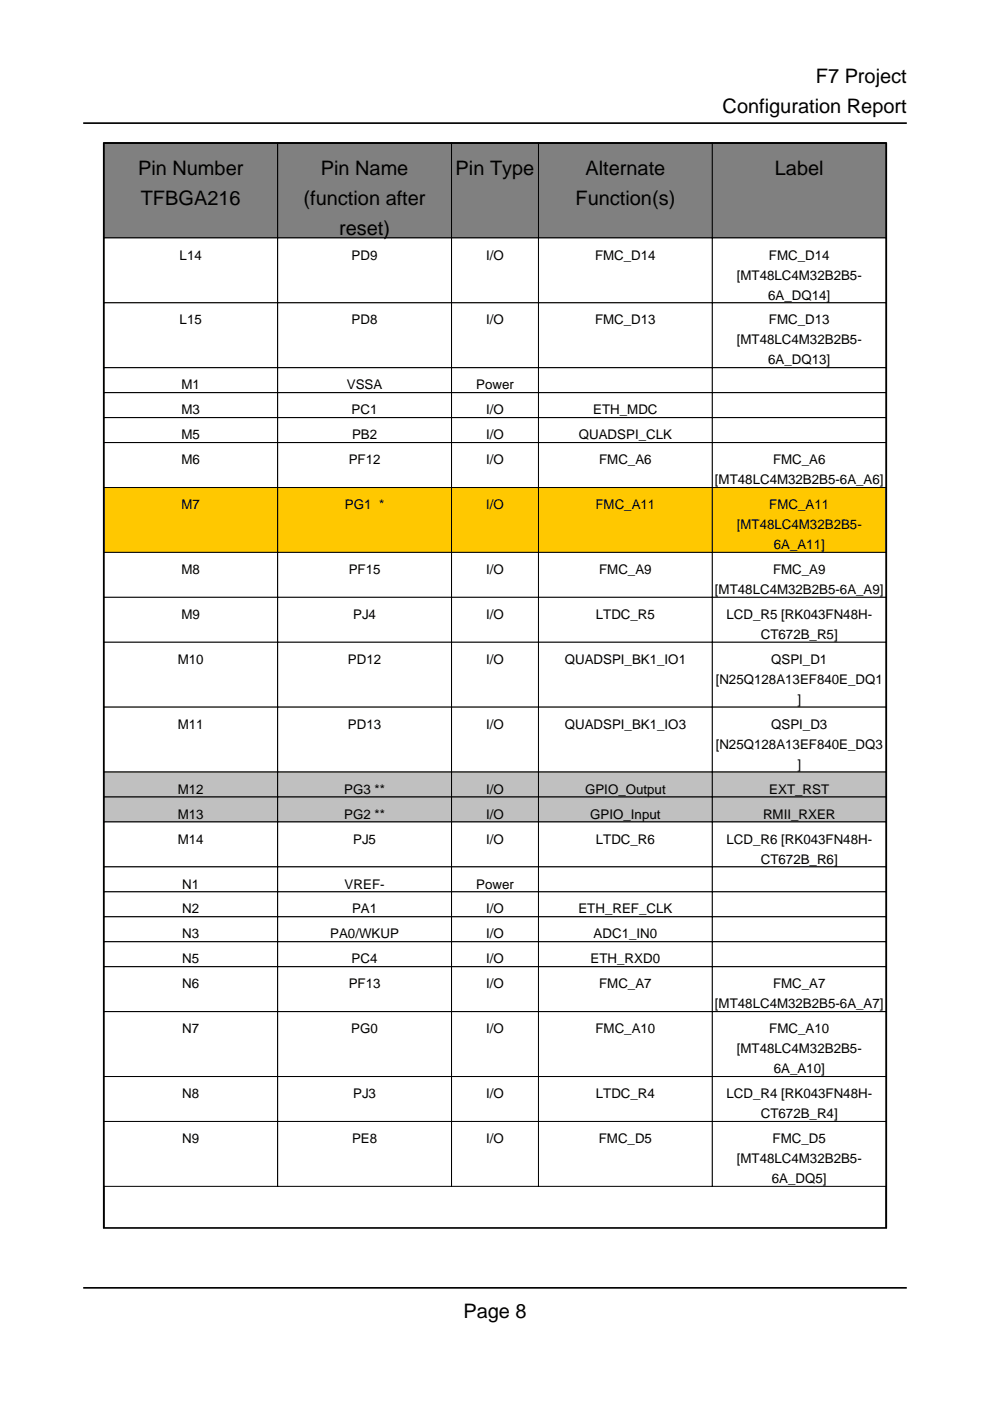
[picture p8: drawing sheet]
<svg xmlns="http://www.w3.org/2000/svg" width="210mm" height="297mm" viewBox="0 0 210 297" stroke-linecap="round" stroke-linejoin="round" font-family="sans-serif">
<defs><g id="words">
<g font-size="4.2">
<text x="173" y="17.6">F7 Project</text>
<text x="153.2" y="24">Configuration Report</text>
<text x="29.3" y="37">Pin Number</text>
<text x="68" y="37">Pin Name</text>
<text x="96.6" y="37">Pin Type</text>
<text x="124.1" y="37">Alternate</text>
<text x="164.3" y="37">Label</text>
<text x="29.8" y="43.4">TFBGA216</text>
<text x="64.4" y="43.4">(function after</text>
<text x="122" y="43.4">Function(s)</text>
<text x="71.9" y="49.7">reset)</text>
<text x="98.2" y="279.4">Page 8</text>
</g>
<g font-size="2.8">
<text x="38.1" y="55">L14</text>
<text x="74.6" y="55">PD9</text>
<text x="103.1" y="55">I/O</text>
<text x="126.2" y="55">FMC_D14</text>
<text x="156.2" y="59.3">[MT48LC4M32B2B5-</text>
<text x="163" y="55">FMC_D14</text>
<text x="162.9" y="63.5">6A_DQ14]</text>
<text x="38.1" y="68.8">L15</text>
<text x="74.6" y="68.8">PD8</text>
<text x="103.1" y="68.8">I/O</text>
<text x="126.2" y="68.8">FMC_D13</text>
<text x="163" y="68.8">FMC_D13</text>
<text x="156.2" y="73">[MT48LC4M32B2B5-</text>
<text x="162.9" y="77.3">6A_DQ13]</text>
<text x="38.5" y="82.5">M1</text>
<text x="73.5" y="82.5">VSSA</text>
<text x="101" y="82.5">Power</text>
<text x="38.5" y="87.8">M3</text>
<text x="74.6" y="87.8">PC1</text>
<text x="103.1" y="87.8">I/O</text>
<text x="125.8" y="87.8">ETH_MDC</text>
<text x="38.5" y="93.1">M5</text>
<text x="74.6" y="93.1">PB2</text>
<text x="103.1" y="93.1">I/O</text>
<text x="122.7" y="93.1">QUADSPI_CLK</text>
<text x="38.5" y="98.4">M6</text>
<text x="73.9" y="98.4">PF12</text>
<text x="103.1" y="98.4">I/O</text>
<text x="127" y="98.4">FMC_A6</text>
<text x="163.9" y="98.4">FMC_A6</text>
<text x="38.5" y="107.9">M7</text>
<text x="73.1" y="107.9">PG1 *</text>
<text x="103.1" y="107.9">I/O</text>
<text x="126.2" y="107.9">FMC_A11</text>
<text x="151.6" y="102.7">[MT48LC4M32B2B5-6A_A6]</text>
<text x="163.1" y="107.9">FMC_A11</text>
<text x="156.2" y="112.2">[MT48LC4M32B2B5-</text>
<text x="164.1" y="116.4">6A_A11]</text>
<text x="38.5" y="121.7">M8</text>
<text x="73.9" y="121.7">PF15</text>
<text x="103.1" y="121.7">I/O</text>
<text x="127" y="121.7">FMC_A9</text>
<text x="151.6" y="125.9">[MT48LC4M32B2B5-6A_A9]</text>
<text x="163.9" y="121.7">FMC_A9</text>
<text x="38.5" y="131.2">M9</text>
<text x="74.9" y="131.2">PJ4</text>
<text x="103.1" y="131.2">I/O</text>
<text x="126.3" y="131.2">LTDC_R5</text>
<text x="154" y="131.2">LCD_R5 [RK043FN48H-</text>
<text x="161.3" y="135.5">CT672B_R5]</text>
<text x="37.7" y="140.8">M10</text>
<text x="73.8" y="140.8">PD12</text>
<text x="103.1" y="140.8">I/O</text>
<text x="119.7" y="140.8">QUADSPI_BK1_IO1</text>
<text x="163.5" y="140.8">QSPI_D1</text>
<text x="151.7" y="145">[N25Q128A13EF840E_DQ1</text>
<text x="169.1" y="149.2">]</text>
<text x="37.7" y="154.5">M11</text>
<text x="73.8" y="154.5">PD13</text>
<text x="103.1" y="154.5">I/O</text>
<text x="119.7" y="154.5">QUADSPI_BK1_IO3</text>
<text x="163.5" y="154.5">QSPI_D3</text>
<text x="151.7" y="158.7">[N25Q128A13EF840E_DQ3</text>
<text x="169.1" y="163">]</text>
<text x="37.7" y="168.3">M12</text>
<text x="37.7" y="173.6">M13</text>
<text x="73" y="168.3">PG3 **</text>
<text x="73" y="173.6">PG2 **</text>
<text x="103.1" y="168.3">I/O</text>
<text x="103.1" y="173.6">I/O</text>
<text x="124.1" y="168.3">GPIO_Output</text>
<text x="125.1" y="173.6">GPIO_Input</text>
<text x="161.8" y="173.6">RMII_RXER</text>
<text x="163.1" y="168.3">EXT_RST</text>
<text x="37.7" y="178.9">M14</text>
<text x="74.9" y="178.9">PJ5</text>
<text x="103.1" y="178.9">I/O</text>
<text x="126.3" y="178.9">LTDC_R6</text>
<text x="154" y="178.9">LCD_R6 [RK043FN48H-</text>
<text x="161.3" y="183.1">CT672B_R6]</text>
<text x="38.6" y="188.4">N1</text>
<text x="73.1" y="188.4">VREF-</text>
<text x="101" y="188.4">Power</text>
<text x="38.6" y="193.7">N2</text>
<text x="74.6" y="193.7">PA1</text>
<text x="103.1" y="193.7">I/O</text>
<text x="122.6" y="193.7">ETH_REF_CLK</text>
<text x="38.6" y="199">N3</text>
<text x="70" y="199">PA0/WKUP</text>
<text x="103.1" y="199">I/O</text>
<text x="125.9" y="199">ADC1_IN0</text>
<text x="38.6" y="204.3">N5</text>
<text x="38.6" y="209.5">N6</text>
<text x="73.9" y="209.5">PF13</text>
<text x="74.6" y="204.3">PC4</text>
<text x="103.1" y="204.3">I/O</text>
<text x="103.1" y="209.5">I/O</text>
<text x="125.2" y="204.3">ETH_RXD0</text>
<text x="127" y="209.5">FMC_A7</text>
<text x="163.9" y="209.5">FMC_A7</text>
<text x="151.6" y="213.8">[MT48LC4M32B2B5-6A_A7]</text>
<text x="38.6" y="219.1">N7</text>
<text x="74.5" y="219.1">PG0</text>
<text x="103.1" y="219.1">I/O</text>
<text x="126.2" y="219.1">FMC_A10</text>
<text x="163.1" y="219.1">FMC_A10</text>
<text x="156.2" y="223.3">[MT48LC4M32B2B5-</text>
<text x="164.1" y="227.5">6A_A10]</text>
<text x="38.6" y="232.8">N8</text>
<text x="74.9" y="232.8">PJ3</text>
<text x="103.1" y="232.8">I/O</text>
<text x="126.3" y="232.8">LTDC_R4</text>
<text x="154" y="232.8">LCD_R4 [RK043FN48H-</text>
<text x="161.3" y="237.1">CT672B_R4]</text>
<text x="38.6" y="242.4">N9</text>
<text x="74.6" y="242.4">PE8</text>
<text x="103.1" y="242.4">I/O</text>
<text x="127" y="242.4">FMC_D5</text>
<text x="163.8" y="242.4">FMC_D5</text>
<text x="156.2" y="246.6">[MT48LC4M32B2B5-</text>
<text x="163.7" y="250.8">6A_DQ5]</text>
</g>
</g></defs>
<path d="M22 260.3v-230h165.9v230" fill="none" stroke="#000" stroke-width=".35"/>
<path d="M22 30.3h36.9v20.1h-36.9z" fill="#808080"/>
<path d="M22 30.3h36.9v20.1h-36.9z" fill="none" stroke="#000" stroke-width=".21"/>
<path d="M58.9 30.3h36.8v20.1h-36.8z" fill="#808080"/>
<path d="M58.9 30.3h36.8v20.1h-36.8z" fill="none" stroke="#000" stroke-width=".21"/>
<path d="M95.7 30.3h18.5v20.1h-18.5z" fill="#808080"/>
<path d="M95.7 30.3h18.5v20.1h-18.5z" fill="none" stroke="#000" stroke-width=".21"/>
<path d="M114.2 30.3h36.8v20.1h-36.8z" fill="#808080"/>
<path d="M114.2 30.3h36.8v20.1h-36.8z" fill="none" stroke="#000" stroke-width=".21"/>
<path d="M151 30.3h36.9v20.1h-36.9z" fill="#808080"/>
<path d="M151 30.3h36.9v20.1h-36.9z" fill="none" stroke="#000" stroke-width=".21"/>
<path d="M22 50.4h36.9v13.8h-36.9z" fill="#fff"/>
<path d="M22 50.4h36.9v13.8h-36.9z" fill="none" stroke="#000" stroke-width=".21"/>
<path d="M58.9 50.4h36.8v13.8h-36.8z" fill="#fff"/>
<path d="M58.9 50.4h36.8v13.8h-36.8z" fill="none" stroke="#000" stroke-width=".21"/>
<path d="M95.7 50.4h18.5v13.8h-18.5z" fill="#fff"/>
<path d="M95.7 50.4h18.5v13.8h-18.5z" fill="none" stroke="#000" stroke-width=".21"/>
<path d="M114.2 50.4h36.8v13.8h-36.8z" fill="#fff"/>
<path d="M114.2 50.4h36.8v13.8h-36.8z" fill="none" stroke="#000" stroke-width=".21"/>
<path d="M151 50.4h36.9v13.8h-36.9z" fill="#fff"/>
<path d="M151 50.4h36.9v13.8h-36.9z" fill="none" stroke="#000" stroke-width=".21"/>
<path d="M22 64.2h36.9v13.8h-36.9z" fill="#fff"/>
<path d="M22 64.2h36.9v13.8h-36.9z" fill="none" stroke="#000" stroke-width=".21"/>
<path d="M58.9 64.2h36.8v13.8h-36.8z" fill="#fff"/>
<path d="M58.9 64.2h36.8v13.8h-36.8z" fill="none" stroke="#000" stroke-width=".21"/>
<path d="M95.7 64.2h18.5v13.8h-18.5z" fill="#fff"/>
<path d="M95.7 64.2h18.5v13.8h-18.5z" fill="none" stroke="#000" stroke-width=".21"/>
<path d="M114.2 64.2h36.8v13.8h-36.8z" fill="#fff"/>
<path d="M114.2 64.2h36.8v13.8h-36.8z" fill="none" stroke="#000" stroke-width=".21"/>
<path d="M151 64.2h36.9v13.8h-36.9z" fill="#fff"/>
<path d="M151 64.2h36.9v13.8h-36.9z" fill="none" stroke="#000" stroke-width=".21"/>
<path d="M22 78h36.9v5.3h-36.9z" fill="#fff"/>
<path d="M22 78h36.9v5.3h-36.9z" fill="none" stroke="#000" stroke-width=".21"/>
<path d="M58.9 78h36.8v5.3h-36.8z" fill="#fff"/>
<path d="M58.9 78h36.8v5.3h-36.8z" fill="none" stroke="#000" stroke-width=".21"/>
<path d="M95.7 78h18.5v5.3h-18.5z" fill="#fff"/>
<path d="M95.7 78h18.5v5.3h-18.5z" fill="none" stroke="#000" stroke-width=".21"/>
<path d="M114.2 78h36.8v5.3h-36.8z" fill="#fff"/>
<path d="M114.2 78h36.8v5.3h-36.8z" fill="none" stroke="#000" stroke-width=".21"/>
<path d="M151 78h36.9v5.3h-36.9z" fill="#fff"/>
<path d="M151 78h36.9v5.3h-36.9z" fill="none" stroke="#000" stroke-width=".21"/>
<path d="M22 83.3h36.9v5.2h-36.9z" fill="#fff"/>
<path d="M22 83.3h36.9v5.2h-36.9z" fill="none" stroke="#000" stroke-width=".21"/>
<path d="M58.9 83.3h36.8v5.2h-36.8z" fill="#fff"/>
<path d="M58.9 83.3h36.8v5.2h-36.8z" fill="none" stroke="#000" stroke-width=".21"/>
<path d="M95.7 83.3h18.5v5.2h-18.5z" fill="#fff"/>
<path d="M95.7 83.3h18.5v5.2h-18.5z" fill="none" stroke="#000" stroke-width=".21"/>
<path d="M114.2 83.3h36.8v5.2h-36.8z" fill="#fff"/>
<path d="M114.2 83.3h36.8v5.2h-36.8z" fill="none" stroke="#000" stroke-width=".21"/>
<path d="M151 83.3h36.9v5.2h-36.9z" fill="#fff"/>
<path d="M151 83.3h36.9v5.2h-36.9z" fill="none" stroke="#000" stroke-width=".21"/>
<path d="M22 88.5h36.9v5.3h-36.9z" fill="#fff"/>
<path d="M22 88.5h36.9v5.3h-36.9z" fill="none" stroke="#000" stroke-width=".21"/>
<path d="M58.9 88.5h36.8v5.3h-36.8z" fill="#fff"/>
<path d="M58.9 88.5h36.8v5.3h-36.8z" fill="none" stroke="#000" stroke-width=".21"/>
<path d="M95.7 88.5h18.5v5.3h-18.5z" fill="#fff"/>
<path d="M95.7 88.5h18.5v5.3h-18.5z" fill="none" stroke="#000" stroke-width=".21"/>
<path d="M114.2 88.5h36.8v5.3h-36.8z" fill="#fff"/>
<path d="M114.2 88.5h36.8v5.3h-36.8z" fill="none" stroke="#000" stroke-width=".21"/>
<path d="M151 88.5h36.9v5.3h-36.9z" fill="#fff"/>
<path d="M151 88.5h36.9v5.3h-36.9z" fill="none" stroke="#000" stroke-width=".21"/>
<path d="M22 93.8h36.9v9.6h-36.9z" fill="#fff"/>
<path d="M22 93.8h36.9v9.6h-36.9z" fill="none" stroke="#000" stroke-width=".21"/>
<path d="M58.9 93.8h36.8v9.6h-36.8z" fill="#fff"/>
<path d="M58.9 93.8h36.8v9.6h-36.8z" fill="none" stroke="#000" stroke-width=".21"/>
<path d="M95.7 93.8h18.5v9.6h-18.5z" fill="#fff"/>
<path d="M95.7 93.8h18.5v9.6h-18.5z" fill="none" stroke="#000" stroke-width=".21"/>
<path d="M114.2 93.8h36.8v9.6h-36.8z" fill="#fff"/>
<path d="M114.2 93.8h36.8v9.6h-36.8z" fill="none" stroke="#000" stroke-width=".21"/>
<path d="M151 93.8h36.9v9.6h-36.9z" fill="#fff"/>
<path d="M151 93.8h36.9v9.6h-36.9z" fill="none" stroke="#000" stroke-width=".21"/>
<path d="M22 103.4h36.9v13.7h-36.9z" fill="#ffc800"/>
<path d="M22 103.4h36.9v13.7h-36.9z" fill="none" stroke="#000" stroke-width=".21"/>
<path d="M58.9 103.4h36.8v13.7h-36.8z" fill="#ffc800"/>
<path d="M58.9 103.4h36.8v13.7h-36.8z" fill="none" stroke="#000" stroke-width=".21"/>
<path d="M95.7 103.4h18.5v13.7h-18.5z" fill="#ffc800"/>
<path d="M95.7 103.4h18.5v13.7h-18.5z" fill="none" stroke="#000" stroke-width=".21"/>
<path d="M114.2 103.4h36.8v13.7h-36.8z" fill="#ffc800"/>
<path d="M114.2 103.4h36.8v13.7h-36.8z" fill="none" stroke="#000" stroke-width=".21"/>
<path d="M151 103.4h36.9v13.7h-36.9z" fill="#ffc800"/>
<path d="M151 103.4h36.9v13.7h-36.9z" fill="none" stroke="#000" stroke-width=".21"/>
<path d="M22 117.1h36.9v9.5h-36.9z" fill="#fff"/>
<path d="M22 117.1h36.9v9.5h-36.9z" fill="none" stroke="#000" stroke-width=".21"/>
<path d="M58.9 117.1h36.8v9.5h-36.8z" fill="#fff"/>
<path d="M58.9 117.1h36.8v9.5h-36.8z" fill="none" stroke="#000" stroke-width=".21"/>
<path d="M95.7 117.1h18.5v9.5h-18.5z" fill="#fff"/>
<path d="M95.7 117.1h18.5v9.5h-18.5z" fill="none" stroke="#000" stroke-width=".21"/>
<path d="M114.2 117.1h36.8v9.5h-36.8z" fill="#fff"/>
<path d="M114.2 117.1h36.8v9.5h-36.8z" fill="none" stroke="#000" stroke-width=".21"/>
<path d="M151 117.1h36.9v9.5h-36.9z" fill="#fff"/>
<path d="M151 117.1h36.9v9.5h-36.9z" fill="none" stroke="#000" stroke-width=".21"/>
<path d="M22 126.6h36.9v9.6h-36.9z" fill="#fff"/>
<path d="M22 126.6h36.9v9.6h-36.9z" fill="none" stroke="#000" stroke-width=".21"/>
<path d="M58.9 126.6h36.8v9.6h-36.8z" fill="#fff"/>
<path d="M58.9 126.6h36.8v9.6h-36.8z" fill="none" stroke="#000" stroke-width=".21"/>
<path d="M95.7 126.6h18.5v9.6h-18.5z" fill="#fff"/>
<path d="M95.7 126.6h18.5v9.6h-18.5z" fill="none" stroke="#000" stroke-width=".21"/>
<path d="M114.2 126.6h36.8v9.6h-36.8z" fill="#fff"/>
<path d="M114.2 126.6h36.8v9.6h-36.8z" fill="none" stroke="#000" stroke-width=".21"/>
<path d="M151 126.6h36.9v9.6h-36.9z" fill="#fff"/>
<path d="M151 126.6h36.9v9.6h-36.9z" fill="none" stroke="#000" stroke-width=".21"/>
<path d="M22 136.2h36.9v13.7h-36.9z" fill="#fff"/>
<path d="M22 136.2h36.9v13.7h-36.9z" fill="none" stroke="#000" stroke-width=".21"/>
<path d="M58.9 136.2h36.8v13.7h-36.8z" fill="#fff"/>
<path d="M58.9 136.2h36.8v13.7h-36.8z" fill="none" stroke="#000" stroke-width=".21"/>
<path d="M95.7 136.2h18.5v13.7h-18.5z" fill="#fff"/>
<path d="M95.7 136.2h18.5v13.7h-18.5z" fill="none" stroke="#000" stroke-width=".21"/>
<path d="M114.2 136.2h36.8v13.7h-36.8z" fill="#fff"/>
<path d="M114.2 136.2h36.8v13.7h-36.8z" fill="none" stroke="#000" stroke-width=".21"/>
<path d="M151 136.2h36.9v13.7h-36.9z" fill="#fff"/>
<path d="M151 136.2h36.9v13.7h-36.9z" fill="none" stroke="#000" stroke-width=".21"/>
<path d="M22 149.9h36.9v13.8h-36.9z" fill="#fff"/>
<path d="M22 149.9h36.9v13.8h-36.9z" fill="none" stroke="#000" stroke-width=".21"/>
<path d="M58.9 149.9h36.8v13.8h-36.8z" fill="#fff"/>
<path d="M58.9 149.9h36.8v13.8h-36.8z" fill="none" stroke="#000" stroke-width=".21"/>
<path d="M95.7 149.9h18.5v13.8h-18.5z" fill="#fff"/>
<path d="M95.7 149.9h18.5v13.8h-18.5z" fill="none" stroke="#000" stroke-width=".21"/>
<path d="M114.2 149.9h36.8v13.8h-36.8z" fill="#fff"/>
<path d="M114.2 149.9h36.8v13.8h-36.8z" fill="none" stroke="#000" stroke-width=".21"/>
<path d="M151 149.9h36.9v13.8h-36.9z" fill="#fff"/>
<path d="M151 149.9h36.9v13.8h-36.9z" fill="none" stroke="#000" stroke-width=".21"/>
<path d="M22 163.7h36.9v5.3h-36.9z" fill="#c0c0c0"/>
<path d="M22 163.7h36.9v5.3h-36.9z" fill="none" stroke="#000" stroke-width=".21"/>
<path d="M58.9 163.7h36.8v5.3h-36.8z" fill="#c0c0c0"/>
<path d="M58.9 163.7h36.8v5.3h-36.8z" fill="none" stroke="#000" stroke-width=".21"/>
<path d="M95.7 163.7h18.5v5.3h-18.5z" fill="#c0c0c0"/>
<path d="M95.7 163.7h18.5v5.3h-18.5z" fill="none" stroke="#000" stroke-width=".21"/>
<path d="M114.2 163.7h36.8v5.3h-36.8z" fill="#c0c0c0"/>
<path d="M114.2 163.7h36.8v5.3h-36.8z" fill="none" stroke="#000" stroke-width=".21"/>
<path d="M151 163.7h36.9v5.3h-36.9z" fill="#c0c0c0"/>
<path d="M151 163.7h36.9v5.3h-36.9z" fill="none" stroke="#000" stroke-width=".21"/>
<path d="M22 169h36.9v5.3h-36.9z" fill="#c0c0c0"/>
<path d="M22 169h36.9v5.3h-36.9z" fill="none" stroke="#000" stroke-width=".21"/>
<path d="M58.9 169h36.8v5.3h-36.8z" fill="#c0c0c0"/>
<path d="M58.9 169h36.8v5.3h-36.8z" fill="none" stroke="#000" stroke-width=".21"/>
<path d="M95.7 169h18.5v5.3h-18.5z" fill="#c0c0c0"/>
<path d="M95.7 169h18.5v5.3h-18.5z" fill="none" stroke="#000" stroke-width=".21"/>
<path d="M114.2 169h36.8v5.3h-36.8z" fill="#c0c0c0"/>
<path d="M114.2 169h36.8v5.3h-36.8z" fill="none" stroke="#000" stroke-width=".21"/>
<path d="M151 169h36.9v5.3h-36.9z" fill="#c0c0c0"/>
<path d="M151 169h36.9v5.3h-36.9z" fill="none" stroke="#000" stroke-width=".21"/>
<path d="M22 174.3h36.9v9.5h-36.9z" fill="#fff"/>
<path d="M22 174.3h36.9v9.5h-36.9z" fill="none" stroke="#000" stroke-width=".21"/>
<path d="M58.9 174.3h36.8v9.5h-36.8z" fill="#fff"/>
<path d="M58.9 174.3h36.8v9.5h-36.8z" fill="none" stroke="#000" stroke-width=".21"/>
<path d="M95.7 174.3h18.5v9.5h-18.5z" fill="#fff"/>
<path d="M95.7 174.3h18.5v9.5h-18.5z" fill="none" stroke="#000" stroke-width=".21"/>
<path d="M114.2 174.3h36.8v9.5h-36.8z" fill="#fff"/>
<path d="M114.2 174.3h36.8v9.5h-36.8z" fill="none" stroke="#000" stroke-width=".21"/>
<path d="M151 174.3h36.9v9.5h-36.9z" fill="#fff"/>
<path d="M151 174.3h36.9v9.5h-36.9z" fill="none" stroke="#000" stroke-width=".21"/>
<path d="M22 183.8h36.9v5.3h-36.9z" fill="#fff"/>
<path d="M22 183.8h36.9v5.3h-36.9z" fill="none" stroke="#000" stroke-width=".21"/>
<path d="M58.9 183.8h36.8v5.3h-36.8z" fill="#fff"/>
<path d="M58.9 183.8h36.8v5.3h-36.8z" fill="none" stroke="#000" stroke-width=".21"/>
<path d="M95.7 183.8h18.5v5.3h-18.5z" fill="#fff"/>
<path d="M95.7 183.8h18.5v5.3h-18.5z" fill="none" stroke="#000" stroke-width=".21"/>
<path d="M114.2 183.8h36.8v5.3h-36.8z" fill="#fff"/>
<path d="M114.2 183.8h36.8v5.3h-36.8z" fill="none" stroke="#000" stroke-width=".21"/>
<path d="M151 183.8h36.9v5.3h-36.9z" fill="#fff"/>
<path d="M151 183.8h36.9v5.3h-36.9z" fill="none" stroke="#000" stroke-width=".21"/>
<path d="M22 189.1h36.9v5.3h-36.9z" fill="#fff"/>
<path d="M22 189.1h36.9v5.3h-36.9z" fill="none" stroke="#000" stroke-width=".21"/>
<path d="M58.9 189.1h36.8v5.3h-36.8z" fill="#fff"/>
<path d="M58.9 189.1h36.8v5.3h-36.8z" fill="none" stroke="#000" stroke-width=".21"/>
<path d="M95.7 189.1h18.5v5.3h-18.5z" fill="#fff"/>
<path d="M95.7 189.1h18.5v5.3h-18.5z" fill="none" stroke="#000" stroke-width=".21"/>
<path d="M114.2 189.1h36.8v5.3h-36.8z" fill="#fff"/>
<path d="M114.2 189.1h36.8v5.3h-36.8z" fill="none" stroke="#000" stroke-width=".21"/>
<path d="M151 189.1h36.9v5.3h-36.9z" fill="#fff"/>
<path d="M151 189.1h36.9v5.3h-36.9z" fill="none" stroke="#000" stroke-width=".21"/>
<path d="M22 194.4h36.9v5.3h-36.9z" fill="#fff"/>
<path d="M22 194.4h36.9v5.3h-36.9z" fill="none" stroke="#000" stroke-width=".21"/>
<path d="M58.9 194.4h36.8v5.3h-36.8z" fill="#fff"/>
<path d="M58.9 194.4h36.8v5.3h-36.8z" fill="none" stroke="#000" stroke-width=".21"/>
<path d="M95.7 194.4h18.5v5.3h-18.5z" fill="#fff"/>
<path d="M95.7 194.4h18.5v5.3h-18.5z" fill="none" stroke="#000" stroke-width=".21"/>
<path d="M114.2 194.4h36.8v5.3h-36.8z" fill="#fff"/>
<path d="M114.2 194.4h36.8v5.3h-36.8z" fill="none" stroke="#000" stroke-width=".21"/>
<path d="M151 194.4h36.9v5.3h-36.9z" fill="#fff"/>
<path d="M151 194.4h36.9v5.3h-36.9z" fill="none" stroke="#000" stroke-width=".21"/>
<path d="M22 199.7h36.9v5.3h-36.9z" fill="#fff"/>
<path d="M22 199.7h36.9v5.3h-36.9z" fill="none" stroke="#000" stroke-width=".21"/>
<path d="M58.9 199.7h36.8v5.3h-36.8z" fill="#fff"/>
<path d="M58.9 199.7h36.8v5.3h-36.8z" fill="none" stroke="#000" stroke-width=".21"/>
<path d="M95.7 199.7h18.5v5.3h-18.5z" fill="#fff"/>
<path d="M95.7 199.7h18.5v5.3h-18.5z" fill="none" stroke="#000" stroke-width=".21"/>
<path d="M114.2 199.7h36.8v5.3h-36.8z" fill="#fff"/>
<path d="M114.2 199.7h36.8v5.3h-36.8z" fill="none" stroke="#000" stroke-width=".21"/>
<path d="M151 199.7h36.9v5.3h-36.9z" fill="#fff"/>
<path d="M151 199.7h36.9v5.3h-36.9z" fill="none" stroke="#000" stroke-width=".21"/>
<path d="M22 205h36.9v9.5h-36.9z" fill="#fff"/>
<path d="M22 205h36.9v9.5h-36.9z" fill="none" stroke="#000" stroke-width=".21"/>
<path d="M58.9 205h36.8v9.5h-36.8z" fill="#fff"/>
<path d="M58.9 205h36.8v9.5h-36.8z" fill="none" stroke="#000" stroke-width=".21"/>
<path d="M95.7 205h18.5v9.5h-18.5z" fill="#fff"/>
<path d="M95.7 205h18.5v9.5h-18.5z" fill="none" stroke="#000" stroke-width=".21"/>
<path d="M114.2 205h36.8v9.5h-36.8z" fill="#fff"/>
<path d="M114.2 205h36.8v9.5h-36.8z" fill="none" stroke="#000" stroke-width=".21"/>
<path d="M151 205h36.9v9.5h-36.9z" fill="#fff"/>
<path d="M151 205h36.9v9.5h-36.9z" fill="none" stroke="#000" stroke-width=".21"/>
<path d="M22 214.5h36.9v13.7h-36.9z" fill="#fff"/>
<path d="M22 214.5h36.9v13.7h-36.9z" fill="none" stroke="#000" stroke-width=".21"/>
<path d="M58.9 214.5h36.8v13.7h-36.8z" fill="#fff"/>
<path d="M58.9 214.5h36.8v13.7h-36.8z" fill="none" stroke="#000" stroke-width=".21"/>
<path d="M95.7 214.5h18.5v13.7h-18.5z" fill="#fff"/>
<path d="M95.7 214.5h18.5v13.7h-18.5z" fill="none" stroke="#000" stroke-width=".21"/>
<path d="M114.2 214.5h36.8v13.7h-36.8z" fill="#fff"/>
<path d="M114.2 214.5h36.8v13.7h-36.8z" fill="none" stroke="#000" stroke-width=".21"/>
<path d="M151 214.5h36.9v13.7h-36.9z" fill="#fff"/>
<path d="M151 214.5h36.9v13.7h-36.9z" fill="none" stroke="#000" stroke-width=".21"/>
<path d="M22 228.2h36.9v9.6h-36.9z" fill="#fff"/>
<path d="M22 228.2h36.9v9.6h-36.9z" fill="none" stroke="#000" stroke-width=".21"/>
<path d="M58.9 228.2h36.8v9.6h-36.8z" fill="#fff"/>
<path d="M58.9 228.2h36.8v9.6h-36.8z" fill="none" stroke="#000" stroke-width=".21"/>
<path d="M95.7 228.2h18.5v9.6h-18.5z" fill="#fff"/>
<path d="M95.7 228.2h18.5v9.6h-18.5z" fill="none" stroke="#000" stroke-width=".21"/>
<path d="M114.2 228.2h36.8v9.6h-36.8z" fill="#fff"/>
<path d="M114.2 228.2h36.8v9.6h-36.8z" fill="none" stroke="#000" stroke-width=".21"/>
<path d="M151 228.2h36.9v9.6h-36.9z" fill="#fff"/>
<path d="M151 228.2h36.9v9.6h-36.9z" fill="none" stroke="#000" stroke-width=".21"/>
<path d="M22 237.8h36.9v13.7h-36.9z" fill="#fff"/>
<path d="M22 237.8h36.9v13.7h-36.9z" fill="none" stroke="#000" stroke-width=".21"/>
<path d="M58.9 237.8h36.8v13.7h-36.8z" fill="#fff"/>
<path d="M58.9 237.8h36.8v13.7h-36.8z" fill="none" stroke="#000" stroke-width=".21"/>
<path d="M95.7 237.8h18.5v13.7h-18.5z" fill="#fff"/>
<path d="M95.7 237.8h18.5v13.7h-18.5z" fill="none" stroke="#000" stroke-width=".21"/>
<path d="M114.2 237.8h36.8v13.7h-36.8z" fill="#fff"/>
<path d="M114.2 237.8h36.8v13.7h-36.8z" fill="none" stroke="#000" stroke-width=".21"/>
<path d="M151 237.8h36.9v13.7h-36.9z" fill="#fff"/>
<path d="M151 237.8h36.9v13.7h-36.9z" fill="none" stroke="#000" stroke-width=".21"/>
<path d="M17.6 26.1h174.7M22 30.3h165.9v230h-165.9zM17.6 273h174.7" fill="none" stroke="#000" stroke-width=".35"/>
<use href="#words"/>
</svg>
